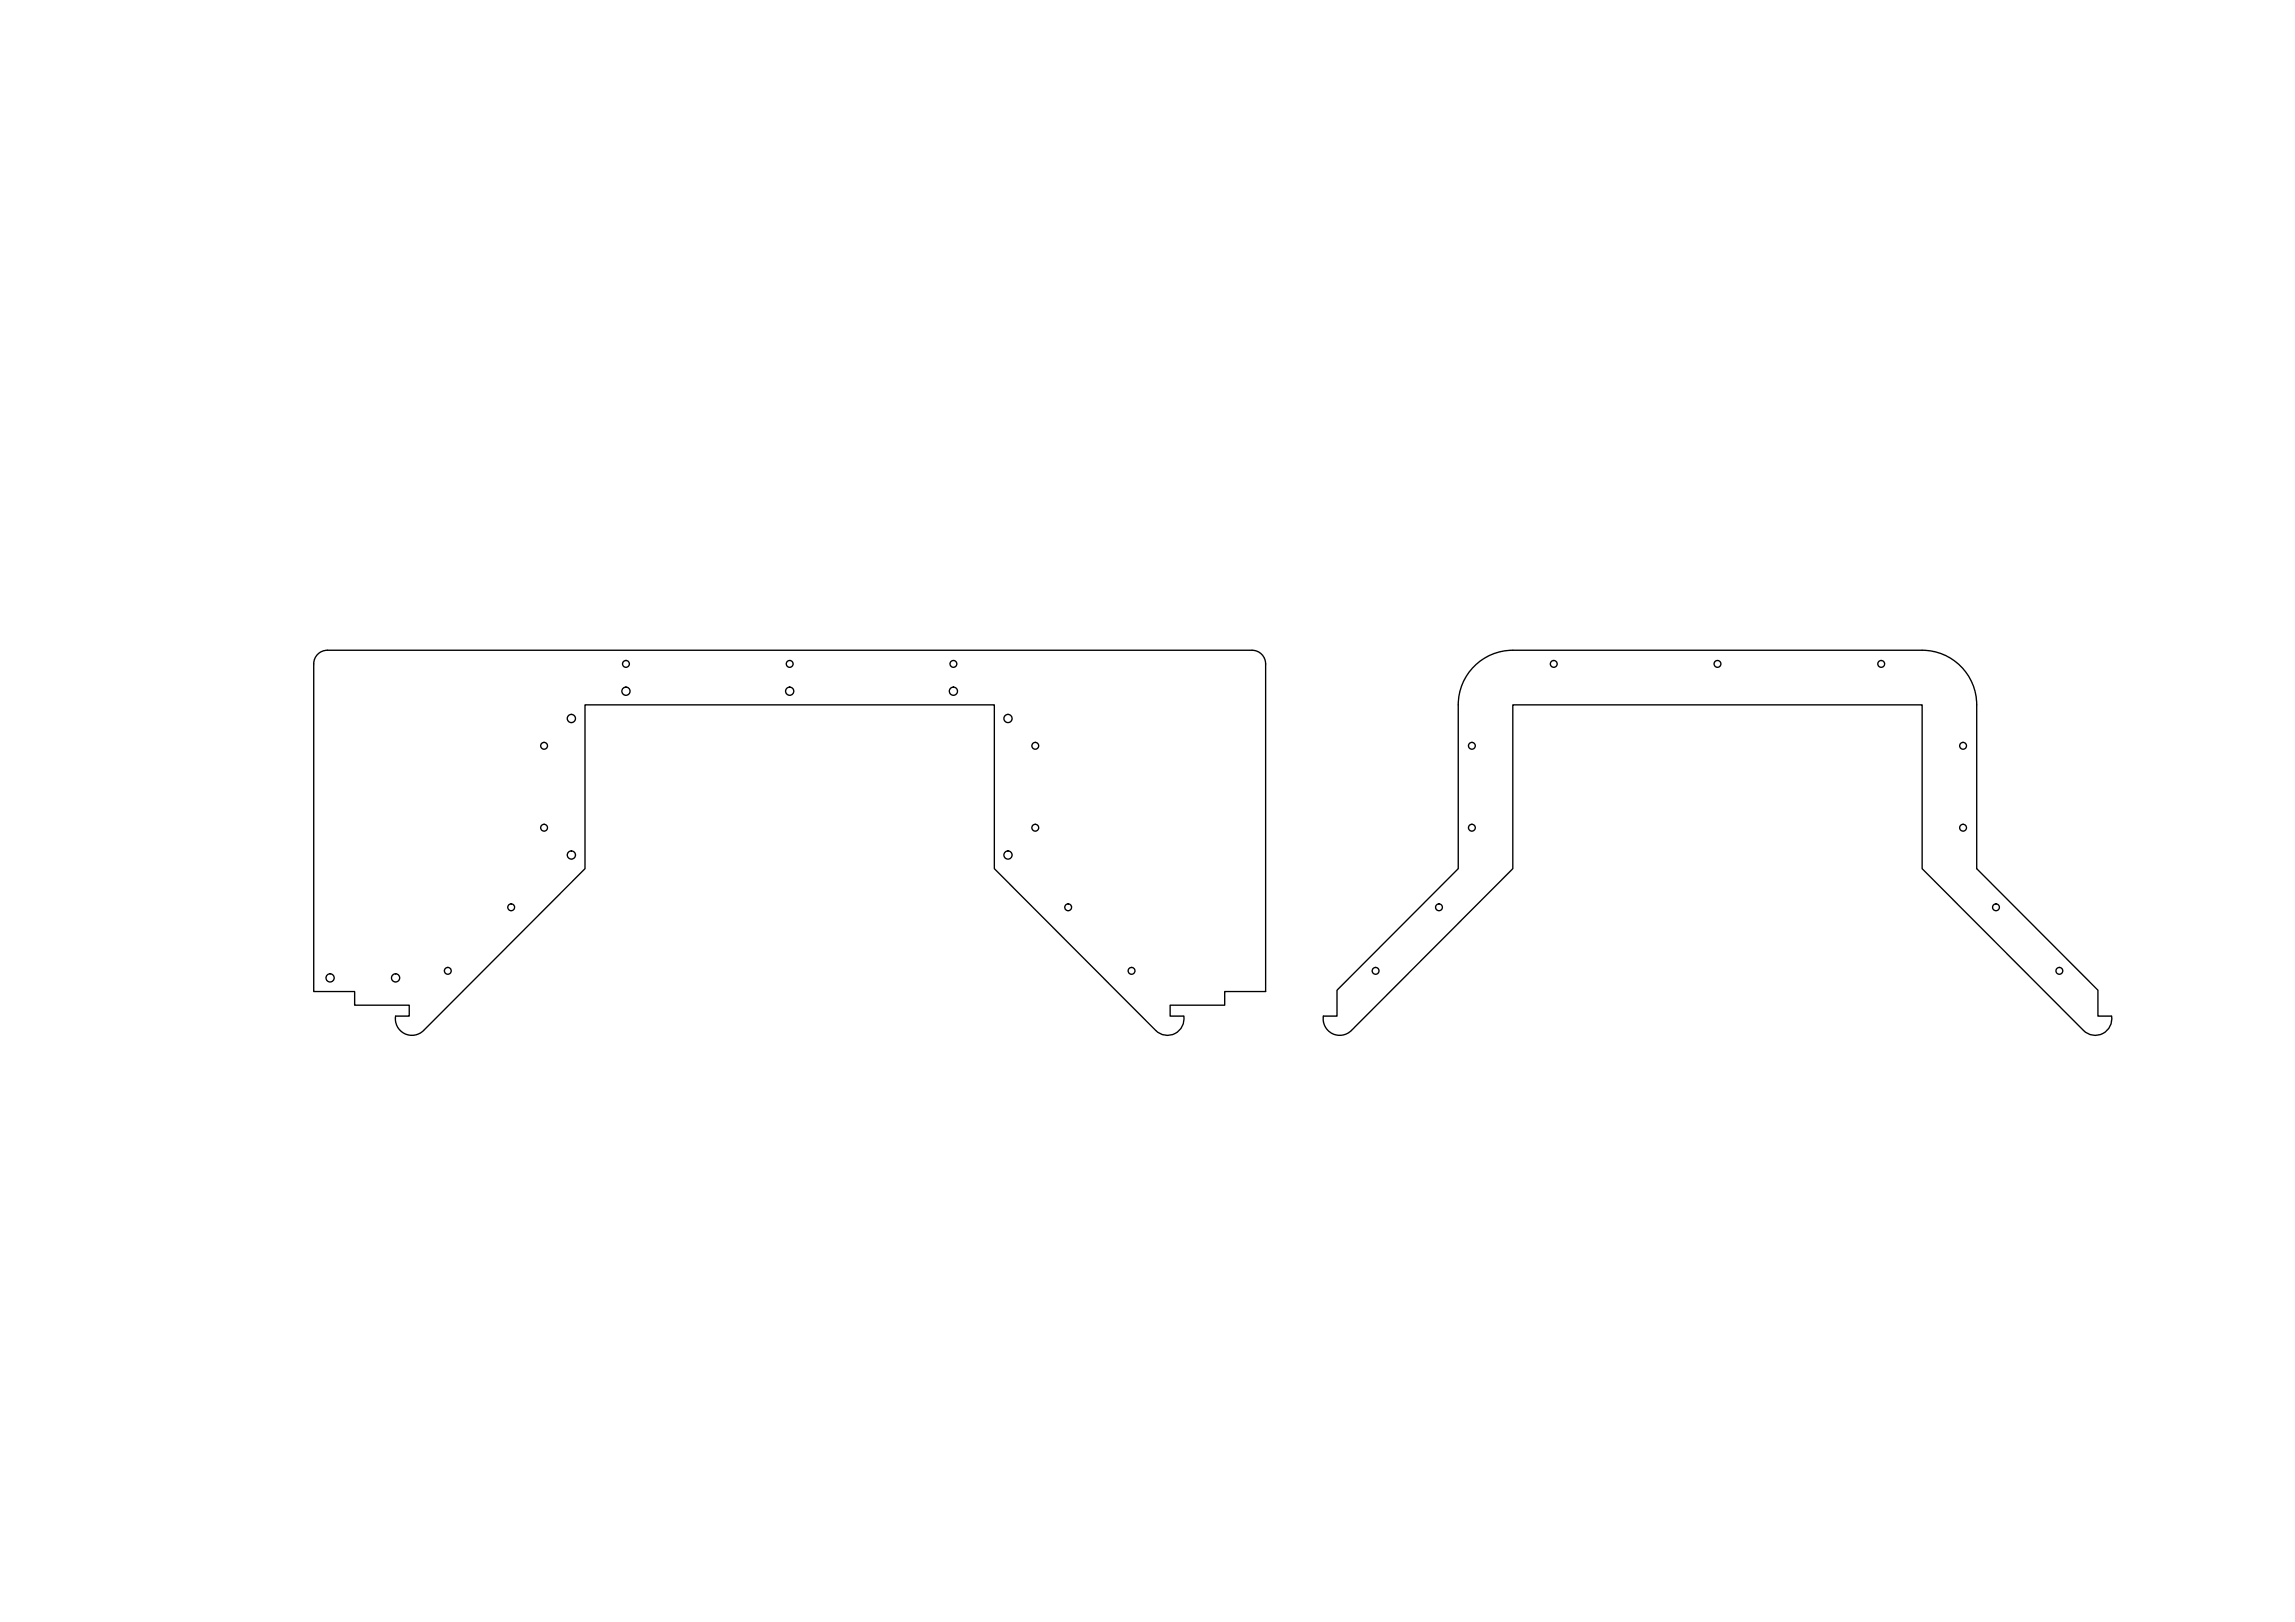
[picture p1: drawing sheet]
<svg xmlns="http://www.w3.org/2000/svg" width="841mm" height="594mm" viewBox="0 0 841 594" stroke-linecap="round" stroke-linejoin="round" font-family="sans-serif">
<!-- layer: Visible -->
<g fill="none" stroke="#000" stroke-width=".5">
<path d="M116.7 239.3a5 5 0 0 1 3.3-1.1h338.8a5 5 0 0 1 5 5v120h-15v5h-20v4h5a6.1 6.1 0 0 1-3.2 6.3 6.1 6.1 0 0 1-7.1-1.1l-59.1-59.2v-60h-150v60l-59.2 59.2a6.1 6.1 0 0 1-7 1.1 6.1 6.1 0 0 1-3.2-6.3h5v-4h-20v-5h-15v-120a5 5 0 0 1 1.7-3.9zM540.2 244a19.9 19.9 0 0 1 14.2-5.8h150a20 20 0 0 1 20 20v60l44.4 44.5v9.5h5a6.1 6.1 0 0 1-3.2 6.3 6.1 6.1 0 0 1-7.1-1.1l-59.1-59.2v-60h-150v60l-59.2 59.2a6.1 6.1 0 0 1-7 1.1 6.1 6.1 0 0 1-3.2-6.3h5v-9.5l44.4-44.5v-60a19.9 19.9 0 0 1 5.8-14.2z"/>
<circle cx="229.4" cy="253.2" r="1.5"/>
<circle cx="229.4" cy="243.2" r="1.25"/>
<circle cx="289.4" cy="253.2" r="1.5"/>
<circle cx="289.4" cy="243.2" r="1.25"/>
<circle cx="349.4" cy="253.2" r="1.5"/>
<circle cx="349.4" cy="243.2" r="1.25"/>
<circle cx="569.4" cy="243.2" r="1.25"/>
<circle cx="629.4" cy="243.2" r="1.25"/>
<circle cx="689.4" cy="243.2" r="1.25"/>
<circle cx="199.4" cy="273.2" r="1.25"/>
<circle cx="209.4" cy="263.2" r="1.5"/>
<circle cx="369.4" cy="263.2" r="1.5"/>
<circle cx="379.4" cy="273.2" r="1.25"/>
<circle cx="539.4" cy="273.2" r="1.25"/>
<circle cx="719.4" cy="273.2" r="1.25"/>
<circle cx="199.4" cy="303.2" r="1.25"/>
<circle cx="209.4" cy="313.2" r="1.5"/>
<circle cx="369.4" cy="313.2" r="1.5"/>
<circle cx="379.4" cy="303.2" r="1.25"/>
<circle cx="539.4" cy="303.2" r="1.25"/>
<circle cx="719.4" cy="303.2" r="1.25"/>
<circle cx="187.3" cy="332.3" r="1.25"/>
<circle cx="391.4" cy="332.3" r="1.25"/>
<circle cx="527.3" cy="332.3" r="1.25"/>
<circle cx="731.4" cy="332.3" r="1.25"/>
<circle cx="121" cy="358.2" r="1.5"/>
<circle cx="145" cy="358.2" r="1.5"/>
<circle cx="164.1" cy="355.6" r="1.25"/>
<circle cx="414.7" cy="355.6" r="1.25"/>
<circle cx="504.1" cy="355.6" r="1.25"/>
<circle cx="754.7" cy="355.6" r="1.25"/>
</g>
</svg>
